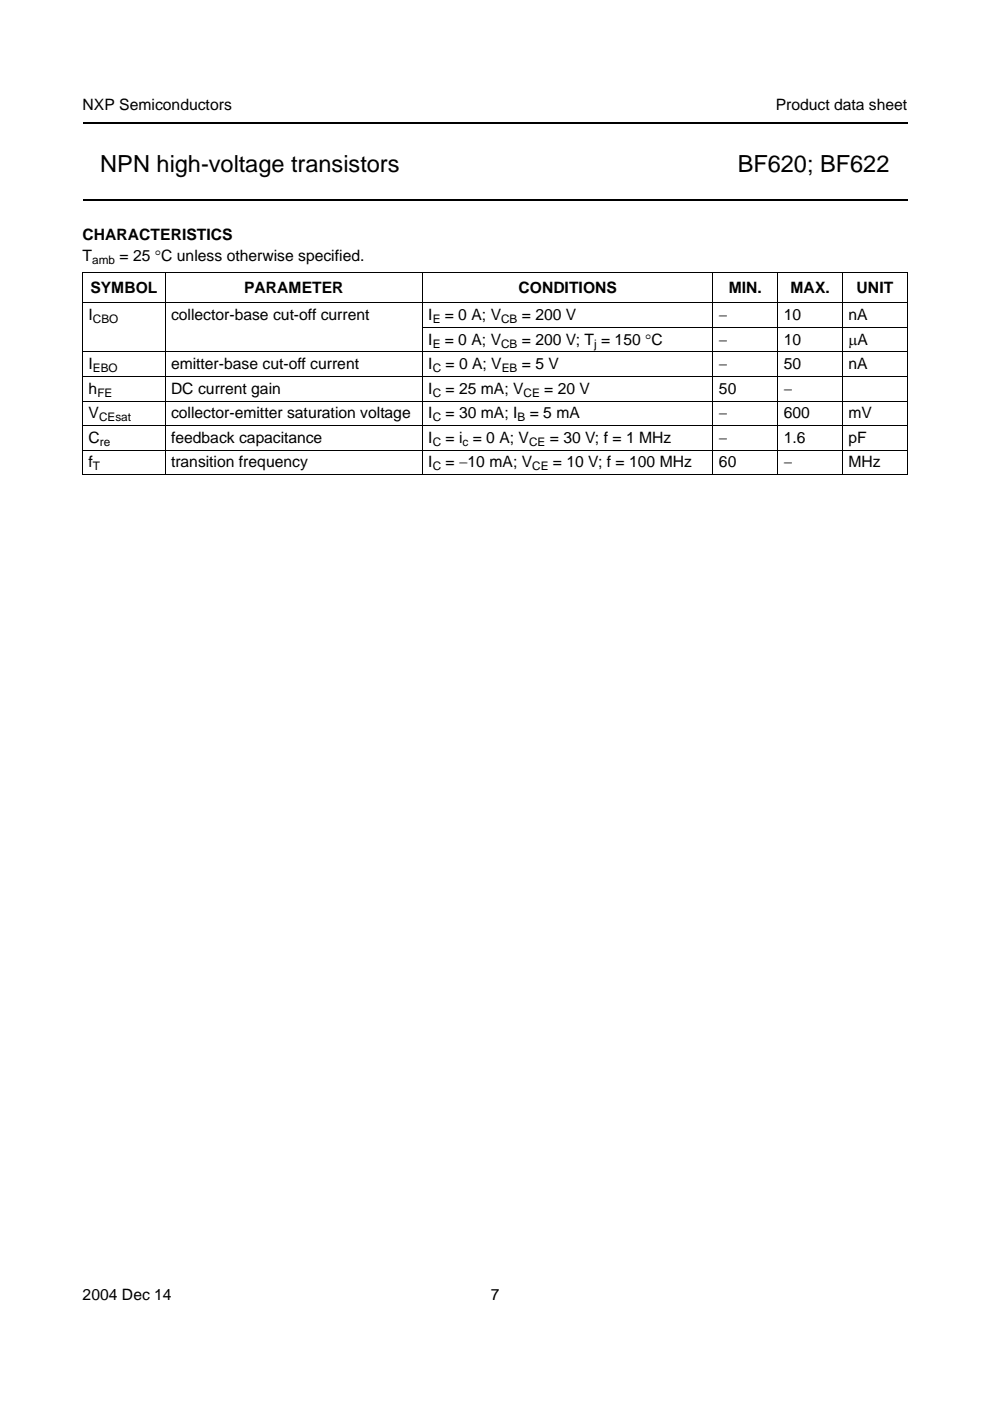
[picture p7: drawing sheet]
<svg xmlns="http://www.w3.org/2000/svg" width="210mm" height="297mm" viewBox="0 0 210 297" stroke-linecap="round" stroke-linejoin="round" font-family="sans-serif">
<defs><g id="words">
<g font-size="5">
<text x="21.3" y="36.4">NPN high-voltage transistors</text>
<text x="156.4" y="36.4">BF620; BF622</text>
</g>
<g font-size="3.3">
<text x="17.5" y="23.3">NXP Semiconductors</text>
<text x="164.5" y="23.3">Product data sheet</text>
<text x="17.5" y="50.8">CHARACTERISTICS</text>
<text x="17.5" y="55.4">T</text>
<text x="25.4" y="55.4">= 25 °C unless otherwise specified.</text>
<text x="19.2" y="62.2">SYMBOL</text>
<text x="51.8" y="62.2">PARAMETER</text>
<text x="109.9" y="62.2">CONDITIONS</text>
<text x="154.5" y="62.2">MIN.</text>
<text x="167.6" y="62.2">MAX.</text>
<text x="181.6" y="62.2">UNIT</text>
<text x="18.8" y="67.9">I</text>
<text x="36.3" y="67.9">collector-base cut-off current</text>
<text x="90.8" y="67.9">I</text>
<text x="94.3" y="67.9">= 0 A; V</text>
<text x="110.6" y="67.9">= 200 V</text>
<text x="152.4" y="67.9">−</text>
<text x="166.2" y="67.9">10</text>
<text x="179.9" y="67.9">nA</text>
<text x="90.8" y="73.1">I</text>
<text x="94.3" y="73.1">= 0 A; V</text>
<text x="110.6" y="73.1">= 200 V; T = 150 °C</text>
<text x="152.4" y="73.1">−</text>
<text x="166.2" y="73.1">10</text>
<text x="179.9" y="73.1">µA</text>
<text x="18.8" y="78.3">I</text>
<text x="18.8" y="83.5">h</text>
<text x="36.3" y="78.3">emitter-base cut-off current</text>
<text x="36.3" y="83.5">DC current gain</text>
<text x="90.8" y="78.3">I</text>
<text x="90.8" y="83.5">I</text>
<text x="94.4" y="78.3">= 0 A; V</text>
<text x="94.4" y="83.5">= 25 mA; V</text>
<text x="110.6" y="78.3">= 5 V</text>
<text x="115.4" y="83.5">= 20 V</text>
<text x="152.4" y="78.3">−</text>
<text x="152.4" y="83.5">50</text>
<text x="166.2" y="78.3">50</text>
<text x="166.2" y="83.5">−</text>
<text x="179.9" y="78.3">nA</text>
<text x="18.8" y="88.7">V</text>
<text x="36.3" y="88.7">collector-emitter saturation voltage</text>
<text x="90.8" y="88.7">I</text>
<text x="94.4" y="88.7">= 30 mA; I</text>
<text x="112.3" y="88.7">= 5 mA</text>
<text x="152.4" y="88.7">−</text>
<text x="166.2" y="88.7">600</text>
<text x="179.9" y="88.7">mV</text>
<text x="18.8" y="93.9">C</text>
<text x="36.3" y="93.9">feedback capacitance</text>
<text x="90.8" y="93.9">I</text>
<text x="94.4" y="93.9">= i = 0 A; V</text>
<text x="116.6" y="93.9">= 30 V; f = 1 MHz</text>
<text x="152.4" y="93.9">−</text>
<text x="166.2" y="93.9">1.6</text>
<text x="179.9" y="93.9">pF</text>
<text x="18.8" y="99.1">f</text>
<text x="36.3" y="99.1">transition frequency</text>
<text x="90.8" y="99.1">I</text>
<text x="94.4" y="99.1">= −10 mA; V</text>
<text x="117.2" y="99.1">= 10 V; f = 100 MHz</text>
<text x="152.4" y="99.1">60</text>
<text x="166.2" y="99.1">−</text>
<text x="179.9" y="99.1">MHz</text>
<text x="17.5" y="275.6">2004 Dec 14</text>
<text x="104" y="275.6">7</text>
</g>
<g font-size="2.5">
<text x="19.6" y="56">amb</text>
<text x="19.7" y="68.5">CBO</text>
<text x="91.7" y="68.5">E</text>
<text x="106.3" y="68.5">CB</text>
<text x="91.7" y="73.7">E</text>
<text x="106.3" y="73.7">CB</text>
<text x="126" y="73.7">j</text>
<text x="19.7" y="78.9">EBO</text>
<text x="91.7" y="78.9">C</text>
<text x="106.4" y="78.9">EB</text>
<text x="20.6" y="84.1">FE</text>
<text x="21" y="89.3">CEsat</text>
<text x="91.7" y="84.1">C</text>
<text x="91.7" y="89.3">C</text>
<text x="109.7" y="89.3">B</text>
<text x="111" y="84.1">CE</text>
<text x="21.2" y="94.5">re</text>
<text x="91.7" y="94.5">C</text>
<text x="98.1" y="94.5">c</text>
<text x="112.2" y="94.5">CE</text>
<text x="19.7" y="99.7">T</text>
<text x="91.7" y="99.7">C</text>
<text x="112.8" y="99.7">CE</text>
</g>
</g></defs>
<path d="M17.5 26.1h174.9M17.5 42.4h174.9" fill="none" stroke="#000" stroke-width=".42"/>
<g fill="none" stroke="#000" stroke-width=".21">
<path d="M17.4 57.9h175.1M17.5 58v42.5M35 57.8v42.9M89.6 57.8v42.9M151.2 57.8v42.9M164.9 57.8v42.9M178.6 57.8v42.9M192.4 58v42.5M17.4 64.2h175.1M17.4 74.6h175.1M17.4 79.8h175.1M89.5 69.4h103"/>
<path d="M17.4 85h175.1M17.4 90.2h175.1M17.4 95.4h175.1M17.4 100.6h175.1"/>
</g>
<use href="#words"/>
</svg>
